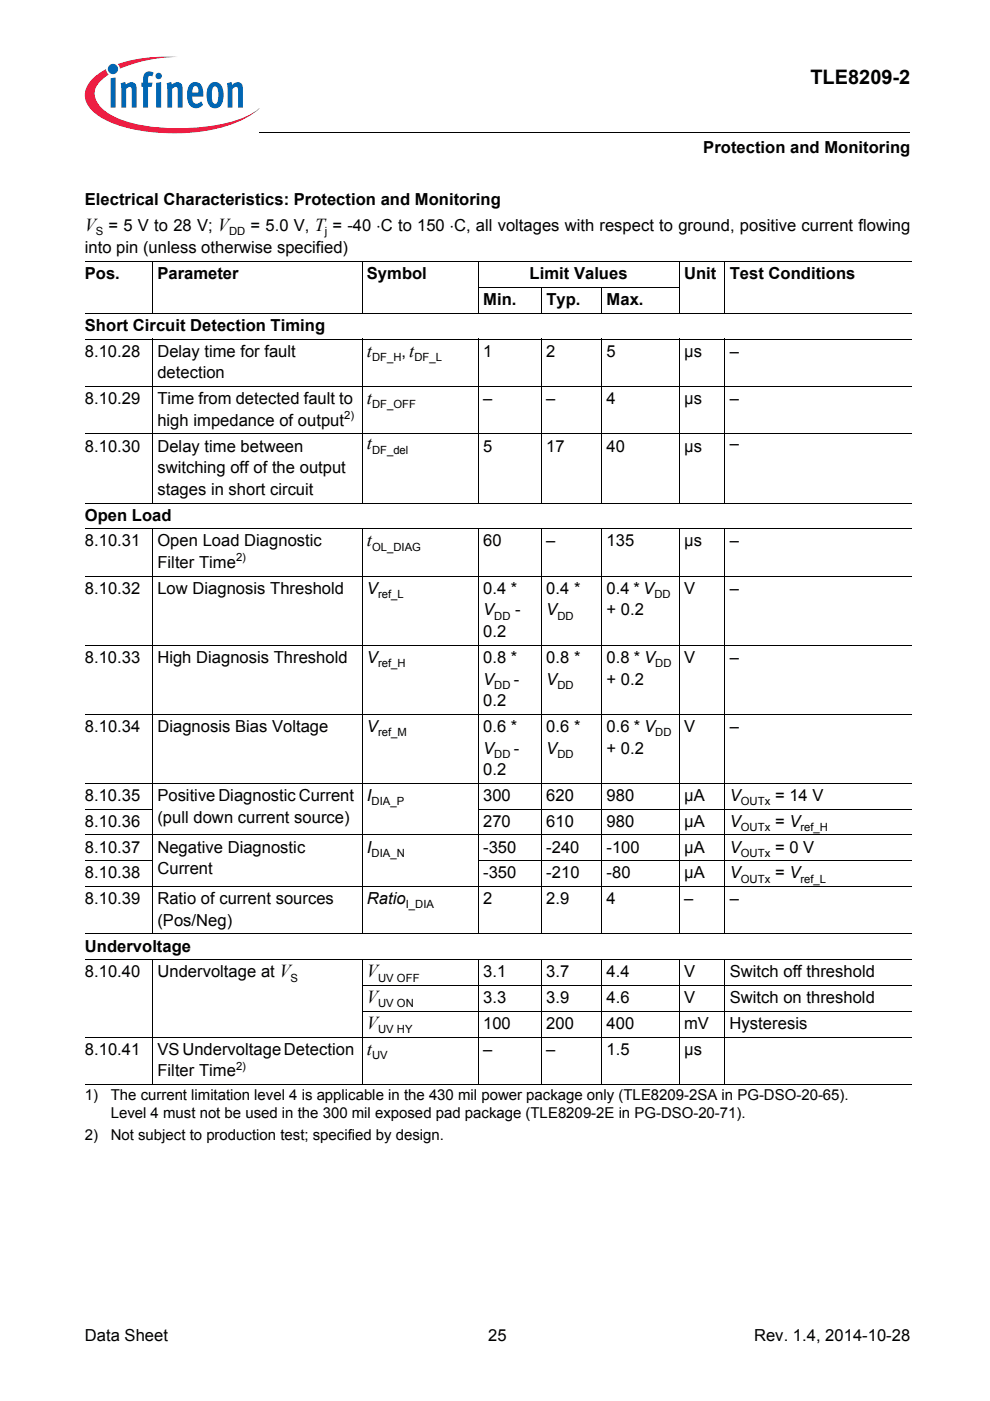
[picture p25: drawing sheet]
<svg xmlns="http://www.w3.org/2000/svg" width="210mm" height="297mm" viewBox="0 0 210 297" stroke-linecap="round" stroke-linejoin="round" font-family="sans-serif">
<defs><g id="words">
<text font-size="4.2" x="171.8" y="17.8">TLE8209-2</text>
<g font-size="3.9">
<text x="18" y="49">V = 5 V to 28 V; V</text>
<text x="77.8" y="75.6">t</text>
<text x="77.8" y="85.7">t</text>
<text x="77.8" y="95.3">t</text>
<text x="77.8" y="115.9">t</text>
<text x="77.8" y="207.2">V</text>
<text x="77.8" y="212.7">V</text>
<text x="77.8" y="218.2">V</text>
<text x="77.8" y="223.6">t</text>
</g>
<g font-size="3.5">
<text x="149.1" y="32.5">Protection and Monitoring</text>
<text x="18" y="43.4">Electrical Characteristics: Protection and Monitoring</text>
<text x="18" y="53.6">into pin (unless otherwise specified)</text>
<text x="53.1" y="49">= 5.0 V, T = -40 ⋅C to 150 ⋅C, all voltages with respect to ground, positive current flowing</text>
<text x="18" y="59.2">Pos.</text>
<text x="33.4" y="59.2">Parameter</text>
<text x="77.8" y="59.2">Symbol</text>
<text x="112.3" y="59.2">Limit Values</text>
<text x="145.1" y="59.2">Unit</text>
<text x="154.7" y="59.2">Test Conditions</text>
<text x="102.4" y="64.7">Min.</text>
<text x="115.8" y="64.7">Typ.</text>
<text x="128.6" y="64.7">Max.</text>
<text x="18" y="70.2">Short Circuit Detection Timing</text>
<text x="18" y="75.6">8.10.28</text>
<text x="33.4" y="75.6">Delay time for fault</text>
<text x="85.2" y="75.6">,t</text>
<text x="102.4" y="75.6">1</text>
<text x="115.8" y="75.6">2</text>
<text x="128.6" y="75.6">5</text>
<text x="145.1" y="75.6">µs</text>
<text x="154.7" y="75.6">–</text>
<text x="33.4" y="80.2">detection</text>
<text x="18" y="85.7">8.10.29</text>
<text x="33.4" y="85.7">Time from detected fault to</text>
<text x="102.4" y="85.7">–</text>
<text x="115.8" y="85.7">–</text>
<text x="128.6" y="85.7">4</text>
<text x="145.1" y="85.7">µs</text>
<text x="154.7" y="85.7">–</text>
<text x="18" y="95.8">8.10.30</text>
<text x="33.4" y="95.8">Delay time between</text>
<text x="33.4" y="90.3">high impedance of output</text>
<text x="102.4" y="95.8">5</text>
<text x="115.8" y="95.8">17</text>
<text x="128.6" y="95.8">40</text>
<text x="145.1" y="95.8">µs</text>
<text x="154.7" y="95.3">–</text>
<text x="33.4" y="100.3">switching off of the output</text>
<text x="33.4" y="104.9">stages in short circuit</text>
<text x="18" y="110.4">Open Load</text>
<text x="18" y="115.9">8.10.31</text>
<text x="33.4" y="115.9">Open Load Diagnostic</text>
<text x="102.4" y="115.9">60</text>
<text x="115.8" y="115.9">–</text>
<text x="128.6" y="115.9">135</text>
<text x="145.1" y="115.9">µs</text>
<text x="154.7" y="115.9">–</text>
<text x="18" y="125.9">8.10.32</text>
<text x="33.4" y="125.9">Low Diagnosis Threshold</text>
<text x="33.4" y="120.4">Filter Time</text>
<text x="77.8" y="125.9">V</text>
<text x="102.4" y="125.9">0.4 *</text>
<text x="115.8" y="125.9">0.4 *</text>
<text x="128.6" y="125.9">0.4 * V</text>
<text x="145.1" y="125.9">V</text>
<text x="154.7" y="125.9">–</text>
<text x="102.4" y="130.5">V</text>
<text x="109.2" y="130.5">-</text>
<text x="115.8" y="130.5">V</text>
<text x="128.6" y="130.5">+ 0.2</text>
<text x="102.4" y="135.1">0.2</text>
<text x="18" y="140.6">8.10.33</text>
<text x="33.4" y="140.6">High Diagnosis Threshold</text>
<text x="77.8" y="140.6">V</text>
<text x="102.4" y="140.6">0.8 *</text>
<text x="115.8" y="140.6">0.8 *</text>
<text x="128.6" y="140.6">0.8 * V</text>
<text x="145.1" y="140.6">V</text>
<text x="154.7" y="140.6">–</text>
<text x="102.4" y="149.7">0.2</text>
<text x="102.4" y="145.1">V</text>
<text x="108.9" y="145.1">-</text>
<text x="115.8" y="145.1">V</text>
<text x="128.6" y="145.1">+ 0.2</text>
<text x="18" y="155.2">8.10.34</text>
<text x="33.4" y="155.2">Diagnosis Bias Voltage</text>
<text x="77.8" y="155.2">V</text>
<text x="102.4" y="155.2">0.6 *</text>
<text x="115.8" y="155.2">0.6 *</text>
<text x="128.6" y="155.2">0.6 * V</text>
<text x="145.1" y="155.2">V</text>
<text x="154.7" y="155.2">–</text>
<text x="102.4" y="159.8">V</text>
<text x="108.9" y="159.8">-</text>
<text x="115.8" y="159.8">V</text>
<text x="128.6" y="159.8">+ 0.2</text>
<text x="102.4" y="164.4">0.2</text>
<text x="18" y="169.8">8.10.35</text>
<text x="33.4" y="169.8">Positive Diagnostic Current</text>
<text x="77.8" y="169.8">I</text>
<text x="102.4" y="169.8">300</text>
<text x="115.8" y="169.8">620</text>
<text x="128.6" y="169.8">980</text>
<text x="145.1" y="169.8">µA</text>
<text x="154.7" y="169.8">V</text>
<text x="164.3" y="169.8">= 14 V</text>
<text x="18" y="175.3">8.10.36</text>
<text x="33.4" y="174.4">(pull down current source)</text>
<text x="102.4" y="175.3">270</text>
<text x="115.8" y="175.3">610</text>
<text x="128.6" y="175.3">980</text>
<text x="145.1" y="175.3">µA</text>
<text x="154.7" y="175.3">V</text>
<text x="164.3" y="175.3">= V</text>
<text x="18" y="180.8">8.10.37</text>
<text x="33.4" y="180.8">Negative Diagnostic</text>
<text x="33.4" y="185.4">Current</text>
<text x="77.8" y="180.8">I</text>
<text x="102.4" y="180.8">-350</text>
<text x="115.8" y="180.8">-240</text>
<text x="128.6" y="180.8">-100</text>
<text x="145.1" y="180.8">µA</text>
<text x="154.7" y="180.8">V</text>
<text x="164.3" y="180.8">= 0 V</text>
<text x="18" y="186.2">8.10.38</text>
<text x="18" y="191.7">8.10.39</text>
<text x="33.4" y="191.7">Ratio of current sources</text>
<text x="77.8" y="191.7">Ratio</text>
<text x="102.4" y="191.7">2</text>
<text x="102.5" y="186.2">-350</text>
<text x="115.8" y="191.7">2.9</text>
<text x="115.8" y="186.2">-210</text>
<text x="128.6" y="191.7">4</text>
<text x="128.6" y="186.2">-80</text>
<text x="145.1" y="191.7">–</text>
<text x="145.1" y="186.2">µA</text>
<text x="154.7" y="191.7">–</text>
<text x="154.7" y="186.2">V</text>
<text x="164.3" y="186.2">= V</text>
<text x="33.4" y="196.3">(Pos/Neg)</text>
<text x="18" y="201.8">Undervoltage</text>
<text x="18" y="207.2">8.10.40</text>
<text x="33.4" y="207.2">Undervoltage at V</text>
<text x="102.4" y="207.2">3.1</text>
<text x="115.8" y="207.2">3.7</text>
<text x="128.6" y="207.2">4.4</text>
<text x="145.1" y="207.2">V</text>
<text x="154.7" y="207.2">Switch off threshold</text>
<text x="102.4" y="212.7">3.3</text>
<text x="115.8" y="212.7">3.9</text>
<text x="128.6" y="212.7">4.6</text>
<text x="145.1" y="212.7">V</text>
<text x="154.7" y="212.7">Switch on threshold</text>
<text x="102.4" y="218.2">100</text>
<text x="115.8" y="218.2">200</text>
<text x="128.6" y="218.2">400</text>
<text x="145.1" y="218.2">mV</text>
<text x="154.7" y="218.2">Hysteresis</text>
<text x="18" y="223.6">8.10.41</text>
<text x="33.4" y="223.6">VS Undervoltage Detection</text>
<text x="102.4" y="223.6">–</text>
<text x="115.8" y="223.6">–</text>
<text x="128.6" y="223.6">1.5</text>
<text x="145.1" y="223.6">µs</text>
<text x="33.4" y="228.2">Filter Time</text>
<text x="18" y="284.4">Data Sheet</text>
<text x="103.5" y="284.4">25</text>
<text x="159.9" y="284.4">Rev. 1.4, 2014-10-28</text>
</g>
<g font-size="3.2">
<text x="18" y="233.2">1)</text>
<text x="23.5" y="233.2">The current limitation level 4 is applicable in the 430 mil power package only (TLE8209-2SA in PG-DSO-20-65).</text>
<text x="23.5" y="237.1">Level 4 must not be used in the 300 mil exposed pad package (TLE8209-2E in PG-DSO-20-71).</text>
<text x="18" y="241.7">2)</text>
<text x="23.5" y="241.7">Not subject to production test; specified by design.</text>
</g>
<g font-size="2.4">
<text x="20.3" y="49.9">S</text>
<text x="48.6" y="49.9">DD</text>
<text x="68.9" y="49.9">j</text>
<text x="78.9" y="76.5">DF_H</text>
<text x="87.9" y="76.5">DF_L</text>
<text x="73" y="88.9">2)</text>
<text x="78.9" y="86.6">DF_OFF</text>
<text x="78.9" y="96.2">DF_del</text>
<text x="50" y="119">2)</text>
<text x="78.9" y="116.7">OL_DIAG</text>
<text x="80.2" y="126.8">ref_L</text>
<text x="104.8" y="131.4">DD</text>
<text x="118.2" y="131.4">DD</text>
<text x="138.7" y="126.8">DD</text>
<text x="80.2" y="141.4">ref_H</text>
<text x="138.9" y="141.4">DD</text>
<text x="104.8" y="146">DD</text>
<text x="118.2" y="146">DD</text>
<text x="80.2" y="156.1">ref_M</text>
<text x="104.8" y="160.7">DD</text>
<text x="118.2" y="160.7">DD</text>
<text x="138.9" y="156.1">DD</text>
<text x="78.8" y="170.7">DIA_P</text>
<text x="157.1" y="170.7">OUTx</text>
<text x="157.1" y="176.2">OUTx</text>
<text x="169.7" y="176.2">ref_H</text>
<text x="78.8" y="181.7">DIA_N</text>
<text x="157.1" y="181.7">OUTx</text>
<text x="157.1" y="187.1">OUTx</text>
<text x="169.7" y="187.1">ref_L</text>
<text x="86" y="192.6">I_DIA</text>
<text x="61.6" y="208.1">S</text>
<text x="80.2" y="208.1">UV OFF</text>
<text x="80.2" y="213.6">UV ON</text>
<text x="80.2" y="219.1">UV HY</text>
<text x="50" y="226.8">2)</text>
<text x="78.9" y="224.5">UV</text>
</g>
</g></defs>
<circle cx="24" cy="14.6" r="1.09" fill="#0166b3"/>
<g fill="#ed1a40">
<path d="M25 13.6l.8-.3a32.5 32.5 0 0 1 12-1.2 31.8 31.8 0 0 0-11.7 2.2l-.7 .3z"/>
<path d="M19.4 16.9a11.2 11.2 0 0 1 3.1-2.2l.1 .6 .5 .5a5 5 0 0 0-3 4.3 6 6 0 0 0 3.4 4.2 31.6 31.6 0 0 0 15.9 2.9 31.7 31.7 0 0 0 14-3.1l1.6-1.2a17.5 17.5 0 0 1-8.9 4.4 41.1 41.1 0 0 1-22.7-1.4 9.4 9.4 0 0 1-5.1-4.1 4.3 4.3 0 0 1 1.1-4.9z"/>
</g>
<g fill="#0166b3">
<path d="M23.5 16.6l1-.2v6.4h-1z"/>
<path d="M25.6 17.6l.9-.2 .2 .6a1.22 1.22 0 0 1 1.4-.6 1.22 1.22 0 0 1 .9 1.4v4h-1.1v-4.1a.42 .42 0 0 0-.6-.2l-.6 .4v3.9h-1z"/>
<path d="M30.8 15.4l.8-.3 .8 .2 .2 .1-.3 .8-.2-.1a.47 .47 0 0 0-.7 .3v1.1h.9l-.1 .9h-.8v4.4h-1.1v-4.4h-.3v-.9h.3v-.7a1.77 1.77 0 0 1 .5-1.4z"/>
<path d="M35.3 17.6l1-.2 .1 .6a1.22 1.22 0 0 1 1.5-.6 1.22 1.22 0 0 1 .8 1.4v4h-1l-.1-4.1a.42 .42 0 0 0-.6-.2l-.5 .4v3.9h-1z"/>
<path d="M48.1 17.6l1-.2 .1 .6a1.22 1.22 0 0 1 1.5-.6 1.22 1.22 0 0 1 .8 1.4v4h-1l-.1-4.1a.41 .41 0 0 0-.6-.2l-.5 .4v3.9h-1z"/>
<path d="M33 16.1a.68 .68 0 0 1 1.3 0 .68 .68 0 0 1-1.3 0zM33.1 17.6l1.1-.2v5.4h-1.1z"/>
<path d="M40.4 17.8a1.59 1.59 0 0 1 1.8-.2 1.59 1.59 0 0 1 .8 1.5l.1 1.4h-2.3a1.09 1.09 0 0 0 .2 1.1 1.09 1.09 0 0 0 1.2 .3l.4-.4 .4 .7a1.88 1.88 0 0 1-2.1 .6 1.88 1.88 0 0 1-1.2-1.9v-1.7l.3-.8zM41 18.5l-.2 1.1h1.3l-.1-.7a.58 .58 0 0 0-.3-.6 .58 .58 0 0 0-.7 .2z"/>
<path d="M44.6 17.7a1.76 1.76 0 0 1 2 0 1.76 1.76 0 0 1 .8 1.7v1.3a1.96 1.96 0 0 1-2.4 2.2 2.94 2.94 0 0 1-1.2-3.3 2.79 2.79 0 0 1 .8-1.9zM45.2 18.5a4.3 4.3 0 0 0 .1 3.4l.3 .1a1.54 1.54 0 0 0 .7-1.9v-.4a1.19 1.19 0 0 0-.7-1.4z"/>
</g>
<path d="M18 29h46v5h-46z" fill="#fff"/>
<path d="M55 28v.1z" fill="#000"/>
<g fill="none" stroke="#000" stroke-width=".21">
<path d="M55 28h137.9M18 55.5h175.3M32.3 55.4v11.1M76.8 55.4v11.1M101.4 55.4v11.1M144 55.4v11.1M153.7 55.4v11.1M18 66.4h175.3M18 71.9h175.3M32.3 71.8v34.9M76.8 71.8v34.9M101.3 60.9h42.8"/>
<path d="M101.4 71.8v34.9M114.8 60.9v5.6M114.8 71.8v34.9M127.6 60.9v5.6M127.6 71.8v34.9M144 71.8v34.9M153.7 71.8v34.9M18 81.9h175.3M18 92h175.3M18 106.6h175.3M18 112.1h175.3M32.3 112.1v86"/>
<path d="M76.8 112.1v86M101.4 112.1v86M114.8 112.1v86M127.6 112.1v86M144 112.1v86M153.7 112.1v86M18 122.2h175.3M18 136.8h175.3M18 151.4h175.3M18 166.1h175.3M18 171.5h14.4M18 177h175.3"/>
<path d="M101.3 171.5h92M18 182.5h14.4M18 187.9h175.3M18 198h175.3M101.3 182.5h92M18 203.5h175.3M18 219.9h175.3M32.3 203.4v26.6M76.7 208.9h116.6M76.7 214.4h116.6M76.8 203.4v26.6M101.4 203.4v26.6"/>
<path d="M114.8 203.4v26.6M127.6 203.4v26.6M144 203.4v26.6M153.7 203.4v26.6M18 229.9h175.3"/>
</g>
<use href="#words"/>
</svg>
